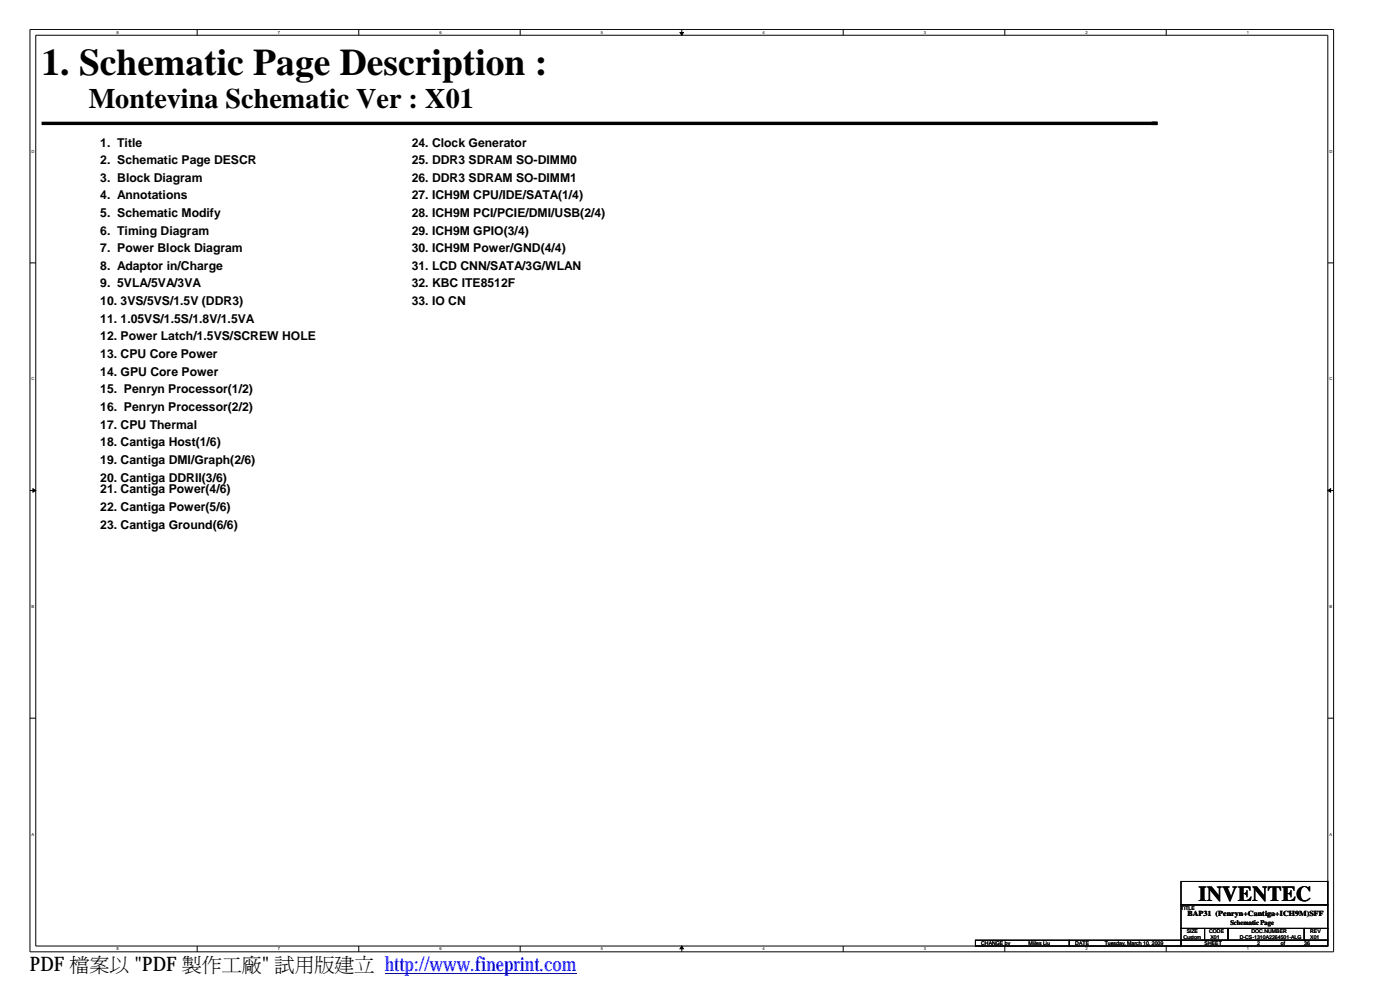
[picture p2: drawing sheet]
<svg xmlns="http://www.w3.org/2000/svg" width="297mm" height="210mm" viewBox="0 0 297 210" stroke-linecap="round" stroke-linejoin="round" font-family="sans-serif">
<defs><g id="words">
<text font-size="8" x="8.8" y="16">1. Schematic Page Description :</text>
<text font-size="6" x="18.8" y="22.9">Montevina Schematic Ver : X01</text>
<text font-size="4.5" x="254" y="190.9">INVENTEC</text>
<g font-size="4.2">
<text x="6.4" y="205.7">PDF 檔</text>
<text x="19" y="205.7">案</text>
<text x="23.2" y="205.7">以製&quot; 試立</text>
<text x="28.5" y="205.7">&quot;PDF</text>
<text x="42.8" y="205.7">作</text>
<text x="47" y="205.7">工用</text>
<text x="51.2" y="205.7">廠版</text>
<text x="70.9" y="205.7">建</text>
</g>
<text font-size="4.2" fill="#00f" x="81.5" y="205.7">http://www.fineprint.com</text>
<g font-size="2.6">
<text x="21.3" y="31">1. Title</text>
<text x="21.3" y="34.8">2. Schematic Page DESCR</text>
<text x="87.2" y="31">24. Clock Generator</text>
<text x="87.2" y="34.8">25. DDR3 SDRAM SO-DIMM0</text>
<text x="21.3" y="38.5">3. Block Diagram</text>
<text x="87.2" y="38.5">26. DDR3 SDRAM SO-DIMM1</text>
<text x="21.3" y="42.2">4. Annotations</text>
<text x="21.3" y="46">5. Schematic Modify</text>
<text x="87.2" y="42.2">27. ICH9M CPU/IDE/SATA(1/4)</text>
<text x="87.2" y="46">28. ICH9M PCI/PCIE/DMI/USB(2/4)</text>
<text x="21.3" y="53.4">7. Power Block Diagram</text>
<text x="21.3" y="49.7">6. Timing Diagram</text>
<text x="87.2" y="49.7">29. ICH9M GPIO(3/4)</text>
<text x="87.2" y="53.4">30. ICH9M Power/GND(4/4)</text>
<text x="21.3" y="57.2">8. Adaptor in/Charge</text>
<text x="87.2" y="57.2">31. LCD CNN/SATA/3G/WLAN</text>
<text x="21.3" y="64.7">10. 3VS/5VS/1.5V (DDR3)</text>
<text x="21.3" y="60.9">9. 5VLA/5VA/3VA</text>
<text x="87.2" y="64.7">33. IO CN</text>
<text x="87.2" y="60.9">32. KBC ITE8512F</text>
<text x="21.3" y="68.4">11. 1.05VS/1.5S/1.8V/1.5VA</text>
<text x="21.3" y="72.1">12. Power Latch/1.5VS/SCREW HOLE</text>
<text x="21.3" y="75.8">13. CPU Core Power</text>
<text x="21.3" y="83.3">15. Penryn Processor(1/2)</text>
<text x="21.3" y="79.6">14. GPU Core Power</text>
<text x="21.3" y="87.1">16. Penryn Processor(2/2)</text>
<text x="21.3" y="90.8">17. CPU Thermal</text>
<text x="21.3" y="94.5">18. Cantiga Host(1/6)</text>
<text x="21.3" y="102">20. Cantiga DDRII(3/6)</text>
<text x="21.3" y="98.2">19. Cantiga DMI/Graph(2/6)</text>
<text x="21.3" y="104.5">21. Cantiga Power(4/6)</text>
<text x="21.3" y="108.2">22. Cantiga Power(5/6)</text>
<text x="21.3" y="111.9">23. Cantiga Ground(6/6)</text>
</g>
<text font-size="1.6" x="251.6" y="194">BAP31 (Penryn+Cantiga+ICH9M)SFF</text>
<text font-size="1.5" x="260.7" y="195.9">Schematic Page</text>
<g font-size="1.1">
<text x="250.3" y="192.7">TITLE</text>
<text x="251.5" y="197.7">SIZE</text>
<text x="256.2" y="197.7">CODE</text>
<text x="265.2" y="197.7">DOC.NUMBER</text>
<text x="277.7" y="197.7">REV</text>
<text x="207.9" y="200.2">CHANGE by</text>
<text x="217.9" y="200.2">Miiles Liu</text>
<text x="227.9" y="200.2">DATE</text>
<text x="234.1" y="200.2">Tuesday, March 10, 2009</text>
<text x="250.8" y="198.9">Custom</text>
<text x="255.3" y="200.2">SHEET</text>
<text x="256.5" y="198.9">X01</text>
<text x="262.7" y="198.9">D-CS-1310A2264501-ALG</text>
<text x="266.4" y="200.2">2</text>
<text x="271.4" y="200.2">of</text>
<text x="276.4" y="200.2">36</text>
<text x="277.7" y="198.9">X01</text>
</g>
<g font-size=".9">
<text x="24.7" y="7.2">8</text>
<text x="58.9" y="7.2">7</text>
<text x="93.1" y="7.2">6</text>
<text x="127.3" y="7.2">5</text>
<text x="161.6" y="7.2">4</text>
<text x="195.8" y="7.2">3</text>
<text x="230" y="7.2">2</text>
<text x="264.2" y="7.2">1</text>
<text x="6.7" y="32.4">D</text>
<text x="281.7" y="32.4">D</text>
<text x="6.7" y="80.6">C</text>
<text x="281.7" y="80.6">C</text>
<text x="6.7" y="128.8">B</text>
<text x="281.7" y="128.8">B</text>
<text x="6.7" y="177">A</text>
<text x="281.7" y="177">A</text>
<text x="24.7" y="201.3">8</text>
<text x="58.9" y="201.3">7</text>
<text x="93.1" y="201.3">6</text>
<text x="127.3" y="201.3">5</text>
<text x="161.6" y="201.3">4</text>
<text x="195.8" y="201.3">3</text>
<text x="230" y="201.3">2</text>
<text x="264.2" y="201.3">1</text>
</g>
</g></defs>
<g fill="none" stroke="#000" stroke-width=".21">
<path d="M6.3 6.2h276.3v195.4h-276.3zM7.6 7.5h273.8v192.9h-273.8zM41.8 6.2v1.3M76 6.2v1.3M110.2 6.2v1.3M144.5 6.2v1.3M178.7 6.2v1.3M212.9 6.2v1.3M247.1 6.2v1.3M6.3 55.7h1.3M281.4 55.7h1.2M6.3 103.9h1.3"/>
<path d="M281.4 103.9h1.2M6.3 152.1h1.3M281.4 152.1h1.2M206.7 199.2h19.9v1.2h-19.9zM226.6 199.2h23.7v1.2h-23.7zM250.3 186.7h31.1v5h-31.1zM250.3 196.7h5v2.5h-5zM250.3 199.2h31.1v1.2h-31.1zM250.3 191.7h31.1v5h-31.1zM255.3 196.7h4.9v2.5h-4.9zM260.2 196.7h16.2v2.5h-16.2zM276.4 196.7h5v2.5h-5z"/>
<path d="M41.8 200.4v1.2M76 200.4v1.2M110.2 200.4v1.2M144.5 200.4v1.2M178.7 200.4v1.2M212.9 200.4v1.2M247.1 200.4v1.2"/>
</g>
<g fill="#000" stroke="#000" stroke-width=".21">
<path d="M144.1 6.9h.7l-.3 .6z" fill-rule="evenodd"/>
<path d="M7 103.5l.6 .4-.6 .3z" fill-rule="evenodd"/>
<path d="M281.4 103.9l.6-.4v.7z" fill-rule="evenodd"/>
<path d="M144.5 200.4l.3 .6h-.7z" fill-rule="evenodd"/>
</g>
<path d="M8.8 26.1h236.5h-1.2" fill="none" stroke="#000" stroke-width=".72" stroke-linecap="butt"/>
<path d="M81.5 206.2h40.7" fill="none" stroke="#00f" stroke-width=".21"/>
<use href="#words"/>
</svg>
